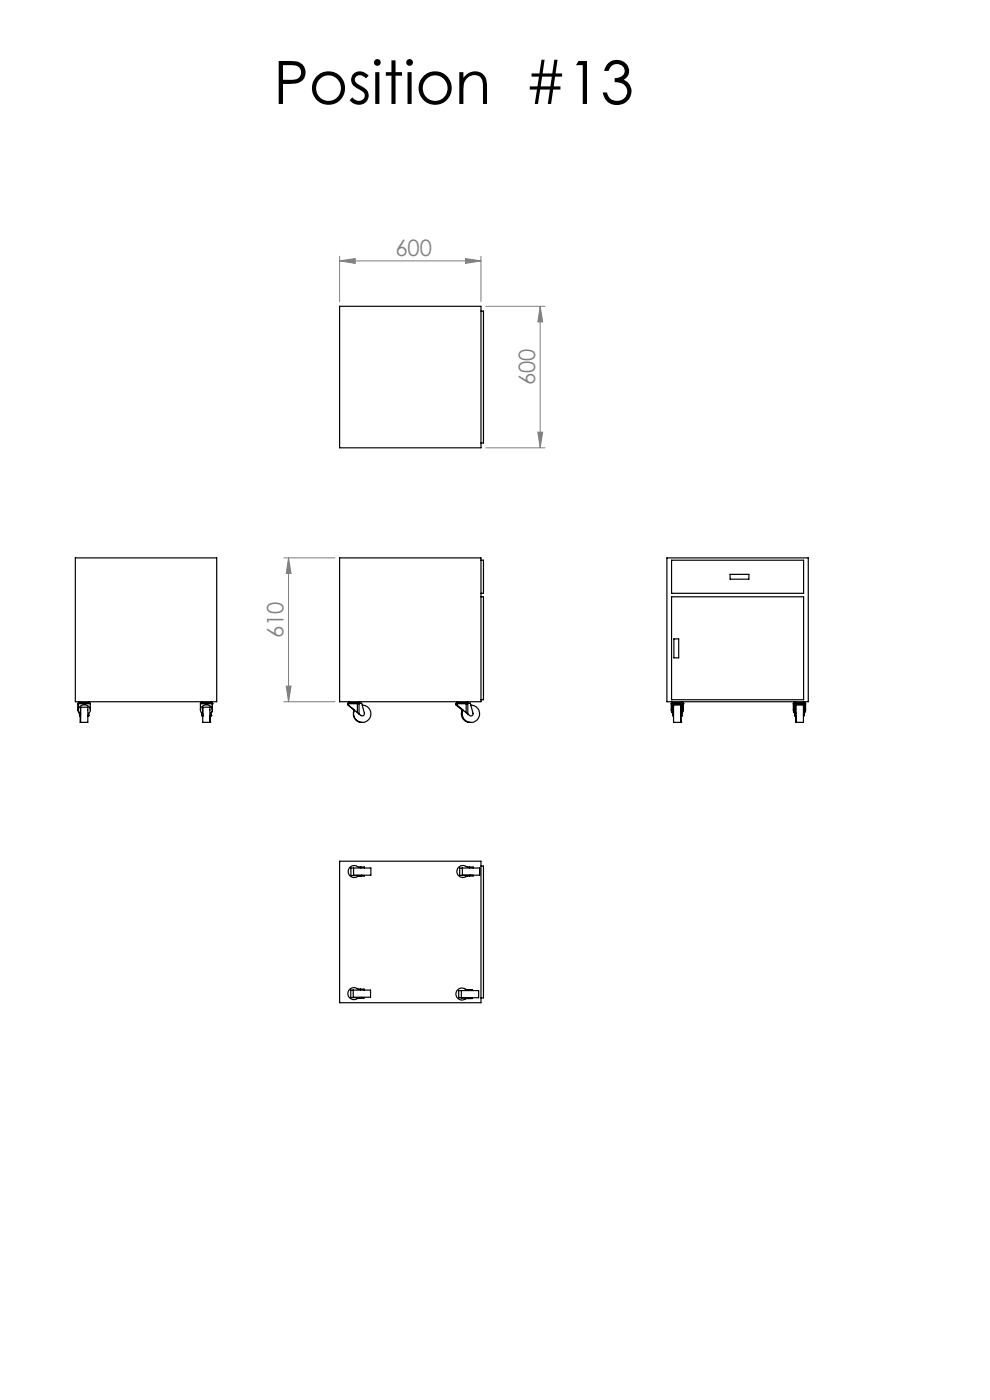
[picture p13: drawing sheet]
<svg xmlns="http://www.w3.org/2000/svg" width="210mm" height="297mm" viewBox="0 0 210 297" stroke-linecap="round" stroke-linejoin="round" font-family="sans-serif">
<defs><g id="words">
<text font-size="12.7" x="58" y="22.1">Position #13</text>
<g font-size="4.8" fill="#808080">
<text x="83.9" y="54.3">600</text>
<text x="113.5" y="81.7" transform="rotate(-90 113.5 81.7)">600</text>
<text x="60.2" y="135.4" transform="rotate(-90 60.2 135.4)">610</text>
</g>
</g></defs>
<g fill="none" stroke="#808080" stroke-width=".21">
<path d="M72 55.3l3.4-.4v1zM72 54.4v9.6M72 55.3h30M98.7 54.9l3.3 .4-3.3 .6zM102 54.4v9.6M103 65h12.6M114.6 65l.5 3.3h-1zM114.6 65v30M103 95h12.6M114.1 91.7h1l-.5 3.3zM60.2 118.4h10.8M61.2 118.4v30.5"/>
<path d="M61.2 118.4l.5 3.3h-1zM60.2 148.9h10.8M60.7 145.6h1l-.5 3.3z"/>
</g>
<g fill="#808080">
<path d="M98.7 54.9l3.3 .4-3.3 .6zM72 55.3l3.4-.4v1z"/>
<path d="M114.1 91.7h1l-.5 3.3zM114.6 65l.5 3.3h-1z"/>
<path d="M61.2 118.4l.5 3.3h-1zM60.7 145.6h1l-.5 3.3z"/>
</g>
<g fill="none" stroke="#000" stroke-width=".25">
<path d="M72 65h30v30h-30zM102 66h.6v28h-.6M16 118.4h30v30.5h-30zM72 118.4h30v30.5h-30zM102 118.8h.6v7.1h-.6M141.5 118.4h29.9v30.5h-29.9zM142.5 118.8h28v7.1h-28zM102 126.6h.6v21.8h-.6M142.5 126.6h28v21.8h-28zM142.9 135.5h1.1v4.1h-1.1zM154.9 121.8h4v1.1h-4zM16.5 149.3h.1"/>
<path d="M16.5 149.3v1.3M16.6 150.2l-.1 .6 .3 .5 .1 .5M16.6 149.3h2.6M16.6 149.3v1.3M16.8 148.9v.2M16.8 149.1h-.2l-.1 .2M16.8 149.1l-.2 .2M16.8 149.1h1.4a.78 .78 0 0 1 1 .2M16.9 151.8h.2M16.9 148.9v.2M17.1 151.8v-1.8h1.5v3.2h-1.6v-1.3M17.1 150v3.2"/>
<path d="M18.6 151.8h.2M18.8 151.8v-.3a1.22 1.22 0 0 0-.6-1.9 1.22 1.22 0 0 0-1.5 1.3l.2 .5v.5M18.8 151.8l-.2 .1M18.9 148.9v.2M19.2 149.3v1.3M42.5 149.3h2.5M42.5 149.3v1.3M42.8 148.9v.2M42.8 151.8l.2 .1M42.8 151.8h.2M43 151.9h.1M43 151.8v.1"/>
<path d="M43 151.8v-1.8h1.5v3.2M43 151.8h.1M43 150v3.2h1.5M44.5 153.2h.1M44.5 151.8h.2M44.7 151.9h.1M44.7 151.9h-.2v1.3M44.7 151.8v.1M44.7 151.8h.1M44.8 148.9v.2M44.8 149.1l.2 .2M44.8 149.1h-1.5a.54 .54 0 0 0-.8 .2"/>
<path d="M44.8 151.2l-.1 .6M44.8 149.1h.1M44.8 151.2a1.19 1.19 0 0 0-.3-1.5 1.19 1.19 0 0 0-1.6 .2 1.11 1.11 0 0 0-.1 1.6v.3M45 150.5l-.2 .7M45 149.3h.1M45 149.3v1.3M73.8 149.3l.1 .3 1.3 1.1M73.8 149.3h.1M73.9 149.3l.1 .4 1.8 1.5M73.9 149.3h1.9M74.1 149.1l-.2 .2M74.1 149.1l-.3 .2"/>
<path d="M74.1 149.1h2.1M74.1 148.9v.2M75.1 150.6a1.82 1.82 0 0 0 1.7 2.6M75.8 149.3h.4M75.8 151.2l.4 .3M75.8 149.3v1.9M76.1 148.9v.2M76.2 149.1l.2 .1M76.2 149.2h-.5l.1 .1M76.2 149.2h.5l.6 2.1a.46 .46 0 0 1-.2 .5 .46 .46 0 0 1-.5 0l-.4-.3M76.2 149.2v2.3M76.8 149.6a1.84 1.84 0 0 1 1.9 2.1 1.84 1.84 0 0 1-2.4 1.5 1.84 1.84 0 0 1-1.1-2.6"/>
<path d="M96.7 149.3v.2l1.5 1.3M96.7 149.3h.2M96.9 149.3v.3l2 1.6M96.9 149.3h2M97 148.9v.2M97.1 149.1l-.2 .2M97.1 149.1l2.3 .1M97.1 149.1h-.3l-.1 .2M97.2 148.9v.2M98 150.6a1.83 1.83 0 0 0 1.8 2.6M98.9 149.3h.3M98.9 151.2l.3 .3"/>
<path d="M98.9 149.3v1.9M99.2 148.9v.2M99.2 149.2h-.4l.1 .1M99.2 149.2h.6l.5 2.1a.45 .45 0 0 1-.2 .5 .45 .45 0 0 1-.5 0l-.4-.3M99.2 149.2v2.3M99.9 149.6a1.84 1.84 0 0 1 1.8 2 1.84 1.84 0 0 1-2.3 1.6 1.84 1.84 0 0 1-1.2-2.6M142.4 149.3v1.5l.2 .4M142.4 149.3h.2M142.6 149.3h.1M142.6 151.2l.1 .3M142.6 149.3v1.9M142.6 148.9v.2"/>
<path d="M142.7 151.3v.6h.2M142.7 149.2l-.1 .1M142.7 149.2h1.9M142.7 151.3h.2M142.7 149.2v2.1M142.9 149.6v3.6h1.5M142.9 149.6h1.5v3.6M142.9 149.6v-.2h1.6v1.9M144.4 153.2h.1M144.5 151.3v.6h.1M144.5 150l-.1 3.2M144.5 151.3h.1"/>
<path d="M144.6 151.9h.1M144.6 151.3v.6M144.6 149.2l.1 .1M144.6 149.3h.1M144.6 151.4v.5M144.6 149.2v2.1M144.6 148.9v.2M144.7 149.1h-1.3a.78 .78 0 0 0-1 .2M144.7 149.1l.2 .2M144.7 149.1h.1M144.7 151.2l-.1 .3M144.7 149.3h.2"/>
<path d="M144.7 149.3v1.9M144.9 149.3v1.3l-.2 .6M144.9 149.3h.1M168.3 149.3v1.5l.2 .4M168.3 149.3h.1M168.3 149.3v1.4l.4 .8M168.3 149.3h.3M168.5 151.2l.1 .3M168.5 151.1v.1M168.6 149.3h.1M168.6 148.9v.2M168.6 149.3v2"/>
<path d="M168.6 149.1l-.3 .2M168.6 149.1h1.3a.78 .78 0 0 1 1 .2M168.6 149.1h-.3v.2M168.6 151.3v.6h.3M168.6 151.3h.3M168.7 149.2v2.7M168.7 149.2l-.1 .1M168.7 149.2h1.9M168.9 149.6v3.6M168.9 149.6h1.5v3.6h-1.6v-1.3M168.9 149.6v-.2h1.6v1.9M170.4 151.3h.2"/>
<path d="M170.4 150h.1M170.5 151.3l-.1 .6h.2v-.6M170.6 149.2l.1 .1M170.6 149.3h.1M170.6 149.2v2.1M170.6 148.9v.2M170.7 151.2l-.1 .3M170.7 149.3h.2M170.7 149.3v1.9M170.9 149.3v1.5l-.2 .4M72 182.7h30v30h-30zM75 184.1h3.7v1.6h-3.7z"/>
<path d="M75 184.1h-.6v1.6h2.2M76.6 185.7h.7l-.7 .1M76.6 183.9h.7v.2M76.6 183.9h-.4a1.44 1.44 0 0 0-2.3 .8 1.34 1.34 0 0 0 .7 1.3 1.34 1.34 0 0 0 1.5-.2h.5M76.6 183.9v.2M76.6 185.7v.1M76.8 185.7h.1M98.1 184.1h3.6v1.6h-3.6zM98.1 184.1h-.6v1.6h2.1M99.6 185.7h.8v.1h-.8M99.6 183.9h.8v.2M99.6 183.9h-.4a1.44 1.44 0 0 0-2.2 .5 1.31 1.31 0 0 0 .5 1.6 1.31 1.31 0 0 0 1.6-.2h.5"/>
<path d="M99.6 183.9v.2M99.6 185.7v.1M99.8 185.7h.1M102 183.7h.6v28h-.6M74.9 210h3.7v1.6h-3.7zM74.9 210h-.5v1.6h2.1M76.5 211.6h.7l-.7 .1M76.5 209.8h.7v.2M76.5 209.8h-.4a1.45 1.45 0 0 0-2.3 .8 1.34 1.34 0 0 0 .7 1.3 1.34 1.34 0 0 0 1.5-.2h.5M76.5 209.8v.2M76.5 211.6v.1M76.7 211.6h.1"/>
<path d="M97.9 210.1h3.6v1.6h-3.6zM97.9 210.1h-.6v1.6h2.1M99.4 211.7h.8v.1h-.8M99.4 209.9h.8v.2M99.4 209.9h-.4a1.45 1.45 0 0 0-2.2 .5 1.33 1.33 0 0 0 .5 1.6 1.33 1.33 0 0 0 1.7-.2h.4M99.4 209.9v.2M99.4 211.7v.1M99.6 211.7h.1"/>
</g>
<use href="#words"/>
</svg>
